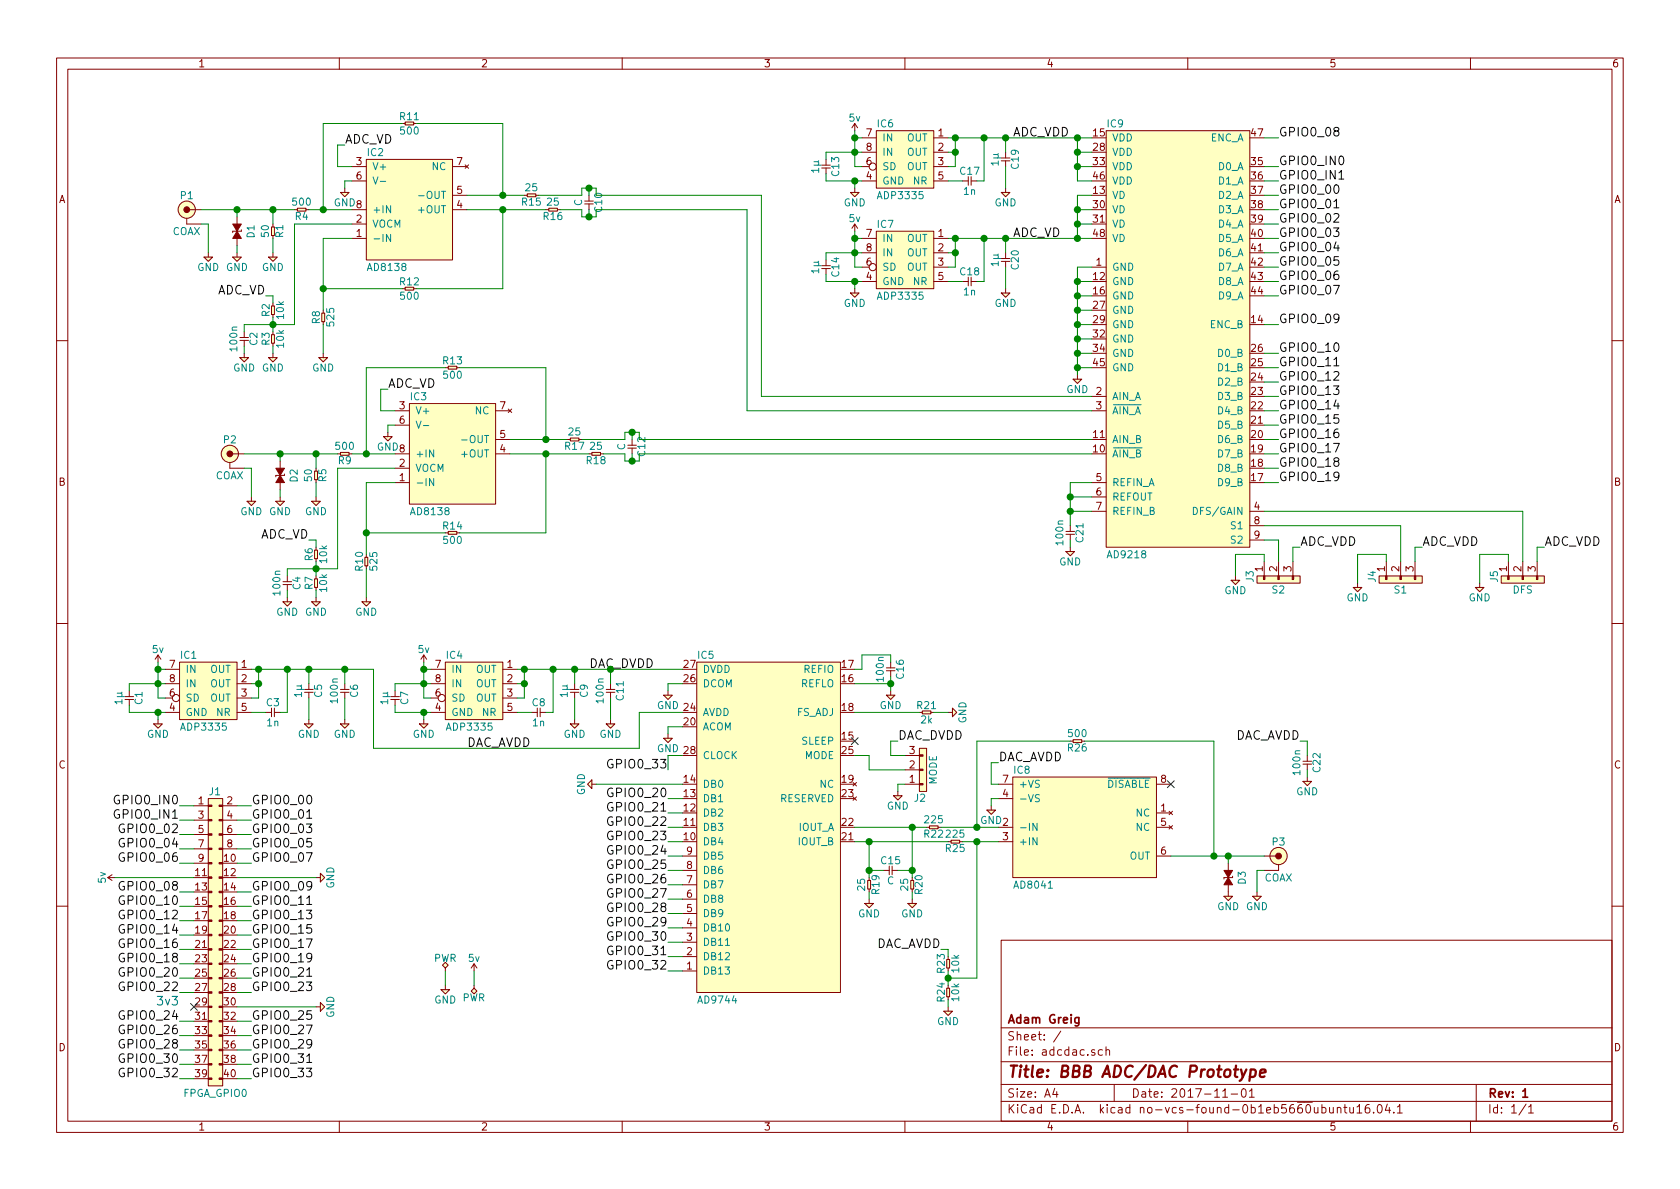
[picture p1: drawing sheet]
<svg xmlns="http://www.w3.org/2000/svg" width="297mm" height="210mm" viewBox="0 0 297 210" stroke-linecap="round" stroke-linejoin="round" font-family="sans-serif">
<defs><g id="words">
<text font-size="2.8" fill="#840000" x="178" y="190.5">Title: BBB ADC/DAC Prototype</text>
<g font-size="2.1">
<text x="61" y="25.4">ADC_VD</text>
<text x="179.1" y="24.1">ADC_VDD</text>
<text x="226.1" y="29.2">GPIO0_IN0</text>
<text x="226.1" y="24.1">GPIO0_08</text>
<text x="226.1" y="31.7">GPIO0_IN1</text>
<text x="226.1" y="34.3">GPIO0_00</text>
<text x="179.1" y="41.9">ADC_VD</text>
<text x="226.1" y="36.8">GPIO0_01</text>
<text x="226.1" y="39.4">GPIO0_02</text>
<text x="226.1" y="41.9">GPIO0_03</text>
<text x="226.1" y="44.4">GPIO0_04</text>
<text x="226.1" y="47">GPIO0_05</text>
<text x="38.3" y="52.1">ADC_VD</text>
<text x="226.1" y="49.5">GPIO0_06</text>
<text x="226.1" y="52.1">GPIO0_07</text>
<text x="226.1" y="57.1">GPIO0_09</text>
<text x="226.1" y="62.2">GPIO0_10</text>
<text x="226.1" y="64.8">GPIO0_11</text>
<text x="68.6" y="68.6">ADC_VD</text>
<text x="226.1" y="67.3">GPIO0_12</text>
<text x="226.1" y="69.8">GPIO0_13</text>
<text x="226.1" y="72.4">GPIO0_14</text>
<text x="226.1" y="74.9">GPIO0_15</text>
<text x="226.1" y="77.5">GPIO0_16</text>
<text x="226.1" y="80">GPIO0_17</text>
<text x="226.1" y="82.5">GPIO0_18</text>
<text x="226.1" y="85.1">GPIO0_19</text>
<text x="45.9" y="95.2">ADC_VD</text>
<text x="229.9" y="96.5">ADC_VDD</text>
<text x="251.5" y="96.5">ADC_VDD</text>
<text x="273" y="96.5">ADC_VDD</text>
<text x="158.7" y="130.8">DAC_DVDD</text>
<text x="218.1" y="130.8">DAC_AVDD</text>
<text x="82.5" y="132.1">DAC_AVDD</text>
<text x="176.5" y="134.6">DAC_AVDD</text>
<text x="20.8" y="142.2">GPIO0_IN0</text>
<text x="44.4" y="142.2">GPIO0_00</text>
<text x="108.1" y="141">GPIO0_20</text>
<text x="108.1" y="143.5">GPIO0_21</text>
<text x="20.8" y="144.8">GPIO0_IN1</text>
<text x="21.7" y="147.3">GPIO0_02</text>
<text x="21.7" y="149.9">GPIO0_04</text>
<text x="44.4" y="144.8">GPIO0_01</text>
<text x="44.4" y="147.3">GPIO0_03</text>
<text x="44.4" y="149.9">GPIO0_05</text>
<text x="108.1" y="146">GPIO0_22</text>
<text x="108.1" y="148.6">GPIO0_23</text>
<text x="21.7" y="152.4">GPIO0_06</text>
<text x="44.4" y="152.4">GPIO0_07</text>
<text x="108.1" y="151.1">GPIO0_24</text>
<text x="108.1" y="153.7">GPIO0_25</text>
<text x="21.7" y="157.5">GPIO0_08</text>
<text x="21.7" y="160">GPIO0_10</text>
<text x="44.4" y="157.5">GPIO0_09</text>
<text x="44.4" y="160">GPIO0_11</text>
<text x="108.1" y="156.2">GPIO0_26</text>
<text x="108.1" y="158.7">GPIO0_27</text>
<text x="108.1" y="161.3">GPIO0_28</text>
<text x="21.7" y="162.6">GPIO0_12</text>
<text x="21.7" y="165.1">GPIO0_14</text>
<text x="21.7" y="167.6">GPIO0_16</text>
<text x="44.4" y="162.6">GPIO0_13</text>
<text x="44.4" y="165.1">GPIO0_15</text>
<text x="44.4" y="167.6">GPIO0_17</text>
<text x="108.1" y="163.8">GPIO0_29</text>
<text x="108.1" y="166.4">GPIO0_30</text>
<text x="154.6" y="167.6">DAC_AVDD</text>
<text x="21.7" y="170.2">GPIO0_18</text>
<text x="21.7" y="172.7">GPIO0_20</text>
<text x="44.4" y="170.2">GPIO0_19</text>
<text x="44.4" y="172.7">GPIO0_21</text>
<text x="108.1" y="168.9">GPIO0_31</text>
<text x="108.1" y="171.4">GPIO0_32</text>
<text x="21.7" y="175.3">GPIO0_22</text>
<text x="44.4" y="175.3">GPIO0_23</text>
<text x="21.7" y="180.3">GPIO0_24</text>
<text x="21.7" y="182.9">GPIO0_26</text>
<text x="21.7" y="185.4">GPIO0_28</text>
<text x="44.4" y="180.3">GPIO0_25</text>
<text x="44.4" y="182.9">GPIO0_27</text>
<text x="44.4" y="185.4">GPIO0_29</text>
<text x="21.7" y="188">GPIO0_30</text>
<text x="21.7" y="190.5">GPIO0_32</text>
<text x="44.4" y="188">GPIO0_31</text>
<text x="44.4" y="190.5">GPIO0_33</text>
</g>
<g font-size="2.1" fill="#008400">
<text x="104.1" y="118.1">DAC_DVDD</text>
<text x="108.1" y="135.9">GPIO0_33</text>
</g>
<text font-size="2.1" fill="#0000c2" x="28.2" y="177.8">3v3</text>
<g font-size="2.1" fill="#840000">
<text x="178" y="184">Sheet: /</text>
<text x="178" y="181">Adam Greig</text>
<text x="178" y="186.7">File: adcdac.sch</text>
<text x="178" y="196.9">KiCad E.D.A. kicad no-vcs-found-0b1eb5660ubuntu16.04.1</text>
<text x="178" y="194.1">Size: A4</text>
<text x="200" y="194.1">Date: 2017-11-01</text>
<text x="263" y="194.1">Rev: 1</text>
<text x="263" y="196.9">Id: 1/1</text>
</g>
<g font-size="1.8" fill="#840000">
<text x="35" y="11.9">1</text>
<text x="85" y="11.9">2</text>
<text x="135" y="11.9">3</text>
<text x="185" y="11.9">4</text>
<text x="235" y="11.9">5</text>
<text x="285" y="11.9">6</text>
<text x="63" y="29.2">3</text>
<text x="80.8" y="29.2">7</text>
<text x="153.2" y="29.2">6</text>
<text x="153.2" y="24.1">7</text>
<text x="153.2" y="26.7">8</text>
<text x="165.9" y="24.1">1</text>
<text x="165.9" y="26.7">2</text>
<text x="165.9" y="29.2">3</text>
<text x="193.3" y="24.1">15</text>
<text x="193.3" y="26.7">28</text>
<text x="193.3" y="29.2">33</text>
<text x="221.3" y="24.1">47</text>
<text x="221.3" y="29.2">35</text>
<text x="10.4" y="35.9">A</text>
<text x="63" y="31.7">6</text>
<text x="80.8" y="34.3">5</text>
<text x="153.2" y="31.7">4</text>
<text x="165.9" y="31.7">5</text>
<text x="193.3" y="31.7">46</text>
<text x="193.3" y="34.3">13</text>
<text x="221.3" y="31.7">36</text>
<text x="221.3" y="34.3">37</text>
<text x="285.4" y="35.9">A</text>
<text x="63" y="39.4">2</text>
<text x="63" y="41.9">1</text>
<text x="80.8" y="36.8">4</text>
<text x="153.2" y="41.9">7</text>
<text x="165.9" y="41.9">1</text>
<text x="193.3" y="36.8">30</text>
<text x="193.3" y="39.4">31</text>
<text x="193.3" y="41.9">48</text>
<text x="221.3" y="36.8">38</text>
<text x="221.3" y="39.4">39</text>
<text x="221.3" y="41.9">40</text>
<text x="153.2" y="47">6</text>
<text x="153.2" y="44.4">8</text>
<text x="165.9" y="44.4">2</text>
<text x="165.9" y="47">3</text>
<text x="193.8" y="47">1</text>
<text x="221.3" y="44.4">41</text>
<text x="221.3" y="47">42</text>
<text x="153.2" y="49.5">4</text>
<text x="165.9" y="49.5">5</text>
<text x="193.3" y="49.5">12</text>
<text x="193.3" y="52.1">16</text>
<text x="221.3" y="49.5">43</text>
<text x="221.3" y="52.1">44</text>
<text x="193.3" y="54.6">27</text>
<text x="193.3" y="57.1">29</text>
<text x="193.3" y="59.7">32</text>
<text x="221.3" y="57.1">14</text>
<text x="193.3" y="62.2">34</text>
<text x="193.3" y="64.8">45</text>
<text x="221.3" y="62.2">26</text>
<text x="221.3" y="64.8">25</text>
<text x="193.8" y="69.8">2</text>
<text x="221.3" y="67.3">24</text>
<text x="221.3" y="69.8">23</text>
<text x="70.6" y="72.4">3</text>
<text x="70.6" y="74.9">6</text>
<text x="88.4" y="72.4">7</text>
<text x="88.4" y="77.5">5</text>
<text x="193.3" y="77.5">11</text>
<text x="193.8" y="72.4">3</text>
<text x="221.3" y="72.4">22</text>
<text x="221.3" y="74.9">21</text>
<text x="221.3" y="77.5">20</text>
<text x="70.6" y="82.5">2</text>
<text x="88.4" y="80">4</text>
<text x="193.3" y="80">10</text>
<text x="221.3" y="80">19</text>
<text x="221.3" y="82.5">18</text>
<text x="10.4" y="85.9">B</text>
<text x="70.6" y="85.1">1</text>
<text x="193.8" y="85.1">5</text>
<text x="193.8" y="87.6">6</text>
<text x="221.3" y="85.1">17</text>
<text x="285.4" y="85.9">B</text>
<text x="193.8" y="90.2">7</text>
<text x="221.8" y="90.2">4</text>
<text x="221.8" y="92.7">8</text>
<text x="221.8" y="95.2">9</text>
<text x="223.3" y="101.1" transform="rotate(-90 223.3 101.1)">1</text>
<text x="225.8" y="101.1" transform="rotate(-90 225.8 101.1)">2</text>
<text x="228.3" y="101.1" transform="rotate(-90 228.3 101.1)">3</text>
<text x="244.9" y="101.1" transform="rotate(-90 244.9 101.1)">1</text>
<text x="247.4" y="101.1" transform="rotate(-90 247.4 101.1)">2</text>
<text x="249.9" y="101.1" transform="rotate(-90 249.9 101.1)">3</text>
<text x="266.4" y="101.1" transform="rotate(-90 266.4 101.1)">1</text>
<text x="269" y="101.1" transform="rotate(-90 269 101.1)">2</text>
<text x="271.5" y="101.1" transform="rotate(-90 271.5 101.1)">3</text>
<text x="30" y="118.1">7</text>
<text x="42.7" y="118.1">1</text>
<text x="77" y="118.1">7</text>
<text x="89.7" y="118.1">1</text>
<text x="121" y="118.1">27</text>
<text x="148.9" y="118.1">17</text>
<text x="30" y="125.7">4</text>
<text x="30" y="123.2">6</text>
<text x="30" y="120.6">8</text>
<text x="42.7" y="120.6">2</text>
<text x="42.7" y="123.2">3</text>
<text x="42.7" y="125.7">5</text>
<text x="77" y="125.7">4</text>
<text x="77" y="123.2">6</text>
<text x="77" y="120.6">8</text>
<text x="89.7" y="120.6">2</text>
<text x="89.7" y="123.2">3</text>
<text x="89.7" y="125.7">5</text>
<text x="121" y="120.6">26</text>
<text x="148.9" y="120.6">16</text>
<text x="148.9" y="125.7">18</text>
<text x="121" y="128.3">20</text>
<text x="148.9" y="130.8">15</text>
<text x="10.4" y="135.9">C</text>
<text x="148.9" y="133.3">25</text>
<text x="160.8" y="135.9">2</text>
<text x="160.8" y="133.3">3</text>
<text x="285.4" y="135.9">C</text>
<text x="35.1" y="142.2">1</text>
<text x="40.2" y="142.2">2</text>
<text x="121" y="138.4">14</text>
<text x="121" y="141">13</text>
<text x="121" y="143.5">12</text>
<text x="148.9" y="138.4">19</text>
<text x="148.9" y="141">23</text>
<text x="160.8" y="138.4">1</text>
<text x="177.3" y="138.4">7</text>
<text x="177.3" y="141">4</text>
<text x="205.3" y="138.4">8</text>
<text x="205.3" y="143.5">1</text>
<text x="35.1" y="144.8">3</text>
<text x="35.1" y="147.3">5</text>
<text x="35.1" y="149.9">7</text>
<text x="40.2" y="144.8">4</text>
<text x="40.2" y="147.3">6</text>
<text x="40.2" y="149.9">8</text>
<text x="121" y="146">11</text>
<text x="121" y="148.6">10</text>
<text x="148.9" y="146">22</text>
<text x="148.9" y="148.6">21</text>
<text x="177.3" y="148.6">3</text>
<text x="205.3" y="146">5</text>
<text x="34.6" y="154.9">11</text>
<text x="35.1" y="152.4">9</text>
<text x="39.7" y="152.4">10</text>
<text x="39.7" y="154.9">12</text>
<text x="121.4" y="151.1">9</text>
<text x="121.4" y="153.7">8</text>
<text x="205.3" y="151.1">6</text>
<text x="34.6" y="157.5">13</text>
<text x="34.6" y="160">15</text>
<text x="39.7" y="157.5">14</text>
<text x="39.7" y="160">16</text>
<text x="121.4" y="156.2">7</text>
<text x="121.4" y="158.7">6</text>
<text x="121.4" y="161.3">5</text>
<text x="34.6" y="162.6">17</text>
<text x="34.6" y="165.1">19</text>
<text x="34.6" y="167.6">21</text>
<text x="39.7" y="162.6">18</text>
<text x="39.7" y="165.1">20</text>
<text x="39.7" y="167.6">22</text>
<text x="121.4" y="163.8">4</text>
<text x="121.4" y="166.4">3</text>
<text x="34.6" y="170.2">23</text>
<text x="34.6" y="172.7">25</text>
<text x="39.7" y="170.2">24</text>
<text x="39.7" y="172.7">26</text>
<text x="121.4" y="168.9">2</text>
<text x="121.4" y="171.4">1</text>
<text x="34.6" y="175.3">27</text>
<text x="34.6" y="177.8">29</text>
<text x="39.7" y="175.3">28</text>
<text x="39.7" y="177.8">30</text>
<text x="10.4" y="185.9">D</text>
<text x="34.6" y="180.3">31</text>
<text x="34.6" y="182.9">33</text>
<text x="34.6" y="185.4">35</text>
<text x="39.7" y="180.3">32</text>
<text x="39.7" y="182.9">34</text>
<text x="39.7" y="185.4">36</text>
<text x="285.4" y="185.9">D</text>
<text x="34.6" y="188">37</text>
<text x="34.6" y="190.5">39</text>
<text x="39.7" y="188">38</text>
<text x="39.7" y="190.5">40</text>
<text x="35" y="199.9">1</text>
<text x="85" y="199.9">2</text>
<text x="135" y="199.9">3</text>
<text x="185" y="199.9">4</text>
<text x="235" y="199.9">5</text>
<text x="285" y="199.9">6</text>
</g>
<g font-size="1.8" fill="#008484">
<text x="70.8" y="21.3">R11</text>
<text x="70.9" y="23.8">500</text>
<text x="150.2" y="21.5">5v</text>
<text x="155.2" y="22.5">IC6</text>
<text x="195.8" y="22.5">IC9</text>
<text x="65" y="27.6">IC2</text>
<text x="156" y="25">IN</text>
<text x="156" y="27.6">IN</text>
<text x="160.4" y="25">OUT</text>
<text x="160.4" y="27.6">OUT</text>
<text x="176.6" y="29.2" transform="rotate(-90 176.6 29.2)">1µ</text>
<text x="180.1" y="29.8" transform="rotate(-90 180.1 29.8)">C19</text>
<text x="196.6" y="25">VDD</text>
<text x="196.6" y="27.6">VDD</text>
<text x="214" y="25">ENC_A</text>
<text x="32" y="35.2">P1</text>
<text x="65.8" y="30.1">V+</text>
<text x="74.7" y="35.2">-OUT</text>
<text x="76.4" y="30.1">NC</text>
<text x="93" y="33.8">25</text>
<text x="144.8" y="30.5" transform="rotate(-90 144.8 30.5)">1µ</text>
<text x="148.4" y="31.1" transform="rotate(-90 148.4 31.1)">C13</text>
<text x="155.4" y="35.2">ADP3335</text>
<text x="156" y="32.6">GND</text>
<text x="156" y="30.1">SD</text>
<text x="160.4" y="30.1">OUT</text>
<text x="161.5" y="32.6">NR</text>
<text x="169.8" y="30.9">C17</text>
<text x="170.4" y="34.5">1n</text>
<text x="196.6" y="30.1">VDD</text>
<text x="196.6" y="32.6">VDD</text>
<text x="196.6" y="35.2">VD</text>
<text x="215.4" y="30.1">D0_A</text>
<text x="215.4" y="32.6">D1_A</text>
<text x="215.4" y="35.2">D2_A</text>
<text x="30.5" y="41.6">COAX</text>
<text x="47.5" y="41.9" transform="rotate(-90 47.5 41.9)">50</text>
<text x="51.8" y="36.4">500</text>
<text x="52.2" y="38.9">R4</text>
<text x="59" y="36.5">GND8</text>
<text x="65.8" y="37.7">+IN</text>
<text x="65.8" y="40.3">VOCM</text>
<text x="74.2" y="37.7">+OUT</text>
<text x="92.3" y="36.4">R15</text>
<text x="96.1" y="38.9">R16</text>
<text x="96.8" y="36.4">25</text>
<text x="102.9" y="36.4" transform="rotate(-90 102.9 36.4)">C</text>
<text x="106.5" y="37.4" transform="rotate(-90 106.5 37.4)">C10</text>
<text x="149.2" y="36.5">GND</text>
<text x="150.2" y="39.3">5v</text>
<text x="155.2" y="40.3">IC7</text>
<text x="175.8" y="36.5">GND</text>
<text x="196.6" y="37.7">VD</text>
<text x="196.6" y="40.3">VD</text>
<text x="215.4" y="37.7">D3_A</text>
<text x="215.4" y="40.3">D4_A</text>
<text x="34.9" y="47.9">GND GND</text>
<text x="45" y="42.1" transform="rotate(-90 45 42.1)">D1</text>
<text x="46.3" y="47.9">GND</text>
<text x="50.1" y="42" transform="rotate(-90 50.1 42)">R1</text>
<text x="65.2" y="47.9">AD8138</text>
<text x="65.8" y="42.8">-IN</text>
<text x="156" y="47.9">SD</text>
<text x="156" y="42.8">IN</text>
<text x="156" y="45.3">IN</text>
<text x="160.4" y="42.8">OUT</text>
<text x="160.4" y="45.3">OUT</text>
<text x="160.4" y="47.9">OUT</text>
<text x="176.6" y="47" transform="rotate(-90 176.6 47)">1µ</text>
<text x="180.1" y="47.6" transform="rotate(-90 180.1 47.6)">C20</text>
<text x="196.6" y="42.8">VD</text>
<text x="196.6" y="47.9">GND</text>
<text x="215.4" y="42.8">D5_A</text>
<text x="215.4" y="45.3">D6_A</text>
<text x="215.4" y="47.9">D7_A</text>
<text x="70.8" y="50.5">R12</text>
<text x="70.9" y="53">500</text>
<text x="144.8" y="48.3" transform="rotate(-90 144.8 48.3)">1µ</text>
<text x="148.4" y="48.9" transform="rotate(-90 148.4 48.9)">C14</text>
<text x="155.4" y="53">ADP3335</text>
<text x="156" y="50.4">GND</text>
<text x="161.5" y="50.4">NR</text>
<text x="169.8" y="48.7">C18</text>
<text x="170.4" y="52.2">1n</text>
<text x="196.6" y="50.4">GND</text>
<text x="196.6" y="53">GND</text>
<text x="215.4" y="50.4">D8_A</text>
<text x="215.4" y="53">D9_A</text>
<text x="47.7" y="56" transform="rotate(-90 47.7 56)">R2</text>
<text x="50.2" y="56.3" transform="rotate(-90 50.2 56.3)">10k</text>
<text x="56.6" y="57.2" transform="rotate(-90 56.6 57.2)">R8</text>
<text x="59.1" y="57.6" transform="rotate(-90 59.1 57.6)">525</text>
<text x="149.2" y="54.3">GND</text>
<text x="175.8" y="54.3">GND</text>
<text x="196.6" y="55.5">GND</text>
<text x="196.6" y="58">GND</text>
<text x="214" y="58">ENC_B</text>
<text x="41.2" y="65.7">GND GND</text>
<text x="42" y="61.9" transform="rotate(-90 42 61.9)">100n</text>
<text x="45.5" y="61.1" transform="rotate(-90 45.5 61.1)">C2</text>
<text x="47.7" y="61.1" transform="rotate(-90 47.7 61.1)">R3</text>
<text x="50.2" y="61.4" transform="rotate(-90 50.2 61.4)">10k</text>
<text x="55.2" y="65.7">GND</text>
<text x="78.4" y="64.4">R13</text>
<text x="196.6" y="60.6">GND</text>
<text x="196.6" y="63.1">GND</text>
<text x="196.6" y="65.7">GND</text>
<text x="215.4" y="63.1">D0_B</text>
<text x="215.4" y="65.7">D1_B</text>
<text x="72.6" y="70.8">IC3</text>
<text x="78.5" y="67">500</text>
<text x="188.5" y="69.5">GND</text>
<text x="196.6" y="70.7">AIN_A</text>
<text x="215.4" y="68.2">D2_B</text>
<text x="215.4" y="70.7">D3_B</text>
<text x="73.4" y="73.3">V+</text>
<text x="84" y="73.3">NC</text>
<text x="100.6" y="77">25</text>
<text x="196.6" y="73.3">AIN_A</text>
<text x="215.4" y="73.3">D4_B</text>
<text x="215.4" y="75.8">D5_B</text>
<text x="39.6" y="78.4">P2</text>
<text x="59.5" y="79.5">500</text>
<text x="59.8" y="82.1">R9</text>
<text x="66.6" y="79.7">GND8</text>
<text x="73.4" y="80.9">+IN</text>
<text x="73.4" y="83.4">VOCM</text>
<text x="81.8" y="80.9">+OUT</text>
<text x="82.3" y="78.4">-OUT</text>
<text x="99.9" y="79.5">R17</text>
<text x="103.8" y="82.1">R18</text>
<text x="104.4" y="79.5">25</text>
<text x="110.5" y="79.6" transform="rotate(-90 110.5 79.6)">C</text>
<text x="114.1" y="80.6" transform="rotate(-90 114.1 80.6)">C12</text>
<text x="196.6" y="78.4">AIN_B</text>
<text x="196.6" y="80.9">AIN_B</text>
<text x="215.4" y="78.4">D6_B</text>
<text x="215.4" y="80.9">D7_B</text>
<text x="215.4" y="83.4">D8_B</text>
<text x="38.1" y="84.8">COAX</text>
<text x="52.6" y="85.2" transform="rotate(-90 52.6 85.2)">D2</text>
<text x="55.2" y="85" transform="rotate(-90 55.2 85)">50</text>
<text x="57.7" y="85.2" transform="rotate(-90 57.7 85.2)">R5</text>
<text x="73.4" y="86">-IN</text>
<text x="196.6" y="86">REFIN_A</text>
<text x="196.6" y="88.5">REFOUT</text>
<text x="215.4" y="86">D9_B</text>
<text x="42.5" y="91.1">GND GND</text>
<text x="53.9" y="91.1">GND</text>
<text x="72.8" y="91.1">AD8138</text>
<text x="78.4" y="93.6">R14</text>
<text x="191.6" y="95.9" transform="rotate(-90 191.6 95.9)">C21</text>
<text x="196.6" y="91.1">REFIN_B</text>
<text x="211.5" y="91.1">DFS/GAIN</text>
<text x="217.8" y="93.6">S1</text>
<text x="55.3" y="99.2" transform="rotate(-90 55.3 99.2)">R6</text>
<text x="57.8" y="99.5" transform="rotate(-90 57.8 99.5)">10k</text>
<text x="64.2" y="100.9" transform="rotate(-90 64.2 100.9)">R10</text>
<text x="66.7" y="100.8" transform="rotate(-90 66.7 100.8)">525</text>
<text x="78.5" y="96.2">500</text>
<text x="187.3" y="100">GND</text>
<text x="188" y="96.2" transform="rotate(-90 188 96.2)">100n</text>
<text x="196" y="98.7">AD9218</text>
<text x="217.8" y="96.1">S2</text>
<text x="49.6" y="105.1" transform="rotate(-90 49.6 105.1)">100n</text>
<text x="53.1" y="104.2" transform="rotate(-90 53.1 104.2)">C4</text>
<text x="55.3" y="104.2" transform="rotate(-90 55.3 104.2)">R7</text>
<text x="57.8" y="104.6" transform="rotate(-90 57.8 104.6)">10k</text>
<text x="216.5" y="105.1">GND</text>
<text x="221.7" y="102.9" transform="rotate(-90 221.7 102.9)">J3</text>
<text x="225" y="104.9">S2</text>
<text x="238.1" y="106.3">GND</text>
<text x="243.3" y="102.9" transform="rotate(-90 243.3 102.9)">J4</text>
<text x="246.6" y="104.9">S1</text>
<text x="259.7" y="106.3">GND</text>
<text x="264.8" y="102.9" transform="rotate(-90 264.8 102.9)">J5</text>
<text x="267.5" y="104.9">DFS</text>
<text x="48.8" y="108.9">GND GND</text>
<text x="62.8" y="108.9">GND</text>
<text x="27" y="115.5">5v</text>
<text x="32" y="116.5">IC1</text>
<text x="32.8" y="119">IN</text>
<text x="37.2" y="119">OUT</text>
<text x="74" y="115.5">5v</text>
<text x="79" y="116.5">IC4</text>
<text x="79.8" y="119">IN</text>
<text x="84.2" y="119">OUT</text>
<text x="123.4" y="116.5">IC5</text>
<text x="124.2" y="119">DVDD</text>
<text x="142.2" y="119">REFIO</text>
<text x="159.8" y="120" transform="rotate(-90 159.8 120)">C16</text>
<text x="21.6" y="124.5" transform="rotate(-90 21.6 124.5)">1µ</text>
<text x="25.2" y="124.6" transform="rotate(-90 25.2 124.6)">C1</text>
<text x="32.8" y="124.1">SD</text>
<text x="32.8" y="121.5">IN</text>
<text x="37.2" y="121.5">OUT</text>
<text x="37.2" y="124.1">OUT</text>
<text x="47.1" y="124.9">C3</text>
<text x="53.4" y="123.2" transform="rotate(-90 53.4 123.2)">1µ</text>
<text x="56.9" y="123.3" transform="rotate(-90 56.9 123.3)">C5</text>
<text x="59.7" y="124.2" transform="rotate(-90 59.7 124.2)">100n</text>
<text x="63.3" y="123.3" transform="rotate(-90 63.3 123.3)">C6</text>
<text x="68.6" y="124.5" transform="rotate(-90 68.6 124.5)">1µ</text>
<text x="72.2" y="124.6" transform="rotate(-90 72.2 124.6)">C7</text>
<text x="79.8" y="124.1">SD</text>
<text x="79.8" y="121.5">IN</text>
<text x="84.2" y="121.5">OUT</text>
<text x="84.2" y="124.1">OUT</text>
<text x="94.1" y="124.9">C8</text>
<text x="100.4" y="123.2" transform="rotate(-90 100.4 123.2)">1µ</text>
<text x="103.9" y="123.3" transform="rotate(-90 103.9 123.3)">C9</text>
<text x="106.7" y="124.2" transform="rotate(-90 106.7 124.2)">100n</text>
<text x="110.3" y="123.8" transform="rotate(-90 110.3 123.8)">C11</text>
<text x="116.2" y="125.4">GND 24</text>
<text x="124.2" y="121.5">DCOM</text>
<text x="141.6" y="121.5">REFLO</text>
<text x="155.5" y="125.4">GND</text>
<text x="156.3" y="120.4" transform="rotate(-90 156.3 120.4)">100n</text>
<text x="162.2" y="125.4">R21</text>
<text x="26" y="130.5">GND</text>
<text x="32.2" y="129.2">ADP3335</text>
<text x="32.8" y="126.6">GND</text>
<text x="38.3" y="126.6">NR</text>
<text x="47.2" y="128.4">1n</text>
<text x="52.7" y="130.5">GND</text>
<text x="59" y="130.5">GND</text>
<text x="73" y="130.5">GND</text>
<text x="79.2" y="129.2">ADP3335</text>
<text x="79.8" y="126.6">GND</text>
<text x="85.3" y="126.6">NR</text>
<text x="94.2" y="128.4">1n</text>
<text x="99.6" y="130.5">GND</text>
<text x="106" y="130.5">GND</text>
<text x="124.2" y="126.6">AVDD</text>
<text x="124.2" y="129.2">ACOM</text>
<text x="140.8" y="126.6">FS_ADJ</text>
<text x="141.8" y="131.7">SLEEP</text>
<text x="162.9" y="127.9">2k</text>
<text x="170.9" y="127.9" transform="rotate(-90 170.9 127.9)">GND</text>
<text x="189" y="130.3">500</text>
<text x="124.2" y="134.2">CLOCK</text>
<text x="142.3" y="134.2">MODE</text>
<text x="179.3" y="136.8">IC8</text>
<text x="188.8" y="132.9">R26</text>
<text x="229.9" y="136.9" transform="rotate(-90 229.9 136.9)">100n</text>
<text x="233.5" y="136.5" transform="rotate(-90 233.5 136.5)">C22</text>
<text x="37" y="140.6">J1</text>
<text x="103.4" y="140.6" transform="rotate(-90 103.4 140.6)">GND</text>
<text x="124.2" y="139.3">DB0</text>
<text x="124.2" y="141.9">DB1</text>
<text x="137.8" y="141.9">RESERVED</text>
<text x="145" y="139.3">NC</text>
<text x="156.8" y="143.2">GND</text>
<text x="161.7" y="141.8">J2</text>
<text x="165.7" y="138.8" transform="rotate(-90 165.7 138.8)">MODE</text>
<text x="180.1" y="139.3">+VS</text>
<text x="180.1" y="141.9">-VS</text>
<text x="195.7" y="139.3">DISABLE</text>
<text x="229.2" y="140.6">GND</text>
<text x="124.2" y="144.4">DB2</text>
<text x="124.2" y="146.9">DB3</text>
<text x="124.2" y="149.5">DB4</text>
<text x="141.1" y="146.9">IOUT_A</text>
<text x="141.1" y="149.5">IOUT_B</text>
<text x="163.4" y="148.1">R22</text>
<text x="163.6" y="145.6">225</text>
<text x="167.4" y="148.1">225</text>
<text x="173.3" y="145.7">GND2</text>
<text x="180.1" y="146.9">-IN</text>
<text x="180.1" y="149.5">+IN</text>
<text x="200.9" y="144.4">NC</text>
<text x="200.9" y="146.9">NC</text>
<text x="225" y="149.5">P3</text>
<text x="124.2" y="152">DB5</text>
<text x="124.2" y="154.6">DB6</text>
<text x="155.9" y="152.8">C15</text>
<text x="167.3" y="150.7">R25</text>
<text x="199.7" y="152">OUT</text>
<text x="223.5" y="155.9">COAX</text>
<text x="18.7" y="156.2" transform="rotate(-90 18.7 156.2)">5v</text>
<text x="59.1" y="157.1" transform="rotate(-90 59.1 157.1)">GND</text>
<text x="124.2" y="157.1">DB7</text>
<text x="124.2" y="159.6">DB8</text>
<text x="153" y="157.4" transform="rotate(-90 153 157.4)">25</text>
<text x="155.5" y="158.1" transform="rotate(-90 155.5 158.1)">R19</text>
<text x="156.8" y="156.4">C</text>
<text x="160.6" y="157.4" transform="rotate(-90 160.6 157.4)">25</text>
<text x="163.1" y="158.1" transform="rotate(-90 163.1 158.1)">R20</text>
<text x="179.5" y="157.1">AD8041</text>
<text x="215.2" y="161">GND GND</text>
<text x="220.3" y="156.4" transform="rotate(-90 220.3 156.4)">D3</text>
<text x="124.2" y="162.2">DB9</text>
<text x="124.2" y="164.7">DB10</text>
<text x="124.2" y="167.3">DB11</text>
<text x="151.7" y="162.2">GND</text>
<text x="159.3" y="162.2">GND</text>
<text x="76.7" y="170.1">PWR</text>
<text x="82.9" y="170.1">5v</text>
<text x="124.2" y="169.8">DB12</text>
<text x="124.2" y="172.3">DB13</text>
<text x="167.1" y="172" transform="rotate(-90 167.1 172)">R23</text>
<text x="169.6" y="171.9" transform="rotate(-90 169.6 171.9)">10k</text>
<text x="76.8" y="177.5">GND PWR</text>
<text x="123.6" y="177.5">AD9744</text>
<text x="167.1" y="177.1" transform="rotate(-90 167.1 177.1)">R24</text>
<text x="169.6" y="177" transform="rotate(-90 169.6 177)">10k</text>
<text x="59.1" y="180" transform="rotate(-90 59.1 180)">GND</text>
<text x="165.7" y="181.3">GND</text>
<text x="32.5" y="194">FPGA_GPIO0</text>
</g>
<text font-size="1.8" fill="#008400" x="116.2" y="133">GND 28</text>
</g></defs>
<g fill="none" stroke="#840000" stroke-width=".18">
<path d="M10 10.3h277v189.9h-277zM12 12.2h273v186.1h-273zM60 10.3v1.9M110 10.3v1.9M160 10.3v1.9M210 10.3v1.9M260 10.3v1.9M33 37.1h2.6M33 38.6v1h2.6M41.9 38.3v1.3M52.6 36.8h1.5v.5h-1.5zM60.2 34h1.5l-.7 .8z"/>
<path d="M61 33.3v.7M62.2 29.5h2.6M62.2 32h2.6M62.2 37.1h2.6M62.2 39.6h2.6M64.8 28.2h15.2v17.8h-15.2zM71.6 21.6h1.6v.5h-1.6zM80 29.5h2.5M80 37.1h2.5M80 34.5h2.5M82.2 29.2l.7 .6M82.9 29.2l-.7 .6"/>
<path d="M93.2 34.3h1.5v.5h-1.5zM97 36.8h1.6v.5h-1.6zM103.4 35.6h1.5M103.4 36.1h1.5M104.1 34.5v1.1M104.1 36.1v1M145.3 29.2h1.5M145.3 29.7h1.5M146 28.2v1M146 29.7v1M150.4 34h1.5l-.8 .8zM150.6 22.6l.5-.8v1.3"/>
<path d="M151.1 21.8l.5 .8M151.1 33.3v.7M151.1 39.6l.5 .8M152.4 29.5h1.3M152.4 32h2.5M152.4 24.4h2.5M152.4 26.9h2.5M154.9 23.1h10.2v10.2h-10.2zM165.1 29.5h2.5M165.1 32h2.5M165.1 24.4h2.5M165.1 26.9h2.5"/>
<path d="M170.2 32h1M171.2 31.2v1.6M171.7 32h1M171.7 31.2v1.6M177 34h1.6l-.8 .8zM177 27.9h1.6M177 28.4h1.6M177.8 26.9v1M177.8 28.4v1.1M177.8 33.3v.7M195.6 23.1h25.4v73.7h-25.4zM36.1 45.5h1.5l-.8 .7z"/>
<path d="M36.8 44.7v.8M41.1 45.5h1.6l-.8 .7zM41.9 42.2v1.2M41.9 44.7v.8M42.4 59.7h1.5M42.7 40.6v.3h-1.6v.2M43.2 58.7v1M47.5 45.5h1.5l-.7 .7zM48 40.1h.5v1.6h-.5zM48 54.1h.5v1.5h-.5zM48 59.2h.5v1.5h-.5zM48.3 44.7v.8"/>
<path d="M56.9 55.4h.5v1.5h-.5zM62.2 42.2h2.6M71.6 50.8h1.6v.5h-1.6zM145.3 47h1.5M145.3 47.5h1.5M146 46v1M146 47.5v1M150.4 51.8h1.5l-.8 .8zM150.6 40.4l.5-.8v1.3M151.1 51v.8M152.4 47.2h1.3M152.4 42.2h2.5"/>
<path d="M152.4 44.7h2.5M152.4 49.8h2.5M154.9 40.9h10.2v10.1h-10.2zM165.1 47.2h2.5M165.1 42.2h2.5M165.1 44.7h2.5M165.1 49.8h2.5M170.2 49.8h1M171.2 49v1.5M171.7 49v1.5M171.7 49.8h1M177 51.8h1.6l-.8 .8z"/>
<path d="M177 45.7h1.6M177 46.2h1.6M177.8 44.7v1M177.8 46.2v1M177.8 51v.8M193 47.2h2.6M10 60.2h2M42.4 63.2h1.5l-.7 .8zM42.4 60.2h1.5M43.2 60.2v1M43.2 62.5v.7M47.5 63.2h1.5l-.7 .8z"/>
<path d="M48.3 62.5v.7M56.4 63.2h1.5l-.8 .8zM57.1 62.5v.7M67.8 77.2h1.5l-.7 .8zM68.6 76.4v.8M69.8 72.6h2.6M69.8 75.2h2.6M72.4 71.4h15.2v17.7h-15.2zM79.2 64.8h1.6v.5h-1.6zM87.6 72.6h2.6M87.6 77.7h2.6M89.9 72.3l.6 .6"/>
<path d="M90.5 72.3l-.6 .6M100.8 77.5h1.6v.5h-1.6zM111 78.7h1.5M111 79.2h1.5M111.8 77.7v1M111.8 79.2v1.1M189.7 67.1h1.6l-.8 .7zM190.5 66.3v.8M193 70.1h2.6M193 72.6h2.6M285 60.2h2M40.6 80.3h2.6"/>
<path d="M40.6 81.8v1h2.6M43.7 88.6h1.5l-.8 .8zM44.4 87.9v.7M48.8 88.6h1.5l-.8 .8zM49.5 81.5v1.3M49.5 85.3v1.3M49.5 87.9v.7M50.3 83.8v.3h-1.5v.2M55.1 88.6h1.5l-.7 .8zM55.6 83.3h.5v1.5h-.5zM55.6 97.3h.5v1.5h-.5zM55.9 87.9v.7"/>
<path d="M60.2 80h1.5v.5h-1.5zM64.5 98.5h.5v1.6h-.5zM69.8 85.3h2.6M69.8 80.3h2.6M69.8 82.8h2.6M79.2 94h1.6v.5h-1.6zM87.6 80.3h2.6M104.6 80h1.6v.5h-1.6zM188.5 97.5h1.5l-.8 .8zM188.5 94h1.5M188.5 94.5h1.5M189.2 93v1"/>
<path d="M189.2 94.5v1M189.2 96.8v.7M193 85.3h2.6M193 87.9h2.6M193 90.4h2.6M221 90.4h2.5M221 93h2.5M221 95.5h2.5M223.5 99.3v2.5M226.1 99.3v2.5M228.6 99.3v2.5M245.1 99.3v2.5"/>
<path d="M247.6 99.3v2.5M250.2 99.3v2.5M266.7 99.3v2.5M269.2 99.3v2.5M271.8 99.3v2.5M10 110.3h2M27.4 116.6l.5-.8v1.3M27.9 115.8l.5 .8M29.2 118.4h2.5M31.7 117.1h10.2v10.1h-10.2zM41.9 118.4h2.5M50 106.4h1.6l-.8 .8z"/>
<path d="M50 102.9h1.6M50 103.4h1.6M50.8 101.8v1.1M50.8 103.4v1M50.8 105.7v.7M55.1 106.4h1.5l-.7 .8zM55.6 102.4h.5v1.5h-.5zM55.9 105.7v.7M64 106.4h1.5l-.7 .8zM64.8 105.7v.7M74.4 116.6l.5-.8v1.3M74.9 115.8l.5 .8"/>
<path d="M76.2 118.4h2.5M78.7 117.1h10.2v10.1h-10.2zM88.9 118.4h2.5M123.2 117.1h25.4v58.4h-25.4zM156.7 118.1h1.5M156.7 118.6h1.5M157.5 117.1v1M157.5 118.6v1M217.7 102.6h1.5l-.8 .8zM218.4 101.8v.8M222.2 101.8h7.7v1.3h-7.7zM239.3 103.9h1.5l-.8 .7z"/>
<path d="M240 103.1v.8M243.8 101.8h7.7v1.3h-7.7zM260.9 103.9h1.5l-.8 .7zM261.6 103.1v.8M265.4 101.8h7.6v1.3h-7.6zM285 110.3h2M22.1 123.2h1.5M22.1 123.7h1.5M22.9 122.2v1M22.9 123.7v1M27.2 128h1.5l-.8 .8zM27.9 127.2v.8"/>
<path d="M29.2 120.9h2.5M29.2 123.4h1.3M29.2 126h2.5M41.9 120.9h2.5M41.9 123.4h2.5M41.9 126h2.5M47 126h1M48 125.2v1.5M48.5 126h1M48.5 125.2v1.5M53.8 128h1.6l-.8 .8zM53.8 121.9h1.6"/>
<path d="M53.8 122.4h1.6M54.6 120.9v1M54.6 122.4v1M54.6 127.2v.8M60.2 128h1.5l-.7 .8zM60.2 121.9h1.5M60.2 122.4h1.5M61 120.9v1M61 122.4v1M61 127.2v.8M69.1 123.2h1.5M69.1 123.7h1.5"/>
<path d="M69.8 122.2v1M69.8 123.7v1M74.2 128h1.5l-.8 .8zM74.9 127.2v.8M76.2 120.9h2.5M76.2 123.4h1.3M76.2 126h2.5M88.9 120.9h2.5M88.9 123.4h2.5M88.9 126h2.5M94 126h1M95 125.2v1.5"/>
<path d="M95.5 126h1M95.5 125.2v1.5M100.8 128h1.6l-.8 .8zM100.8 121.9h1.6M100.8 122.4h1.6M101.6 120.9v1M101.6 122.4v1M101.6 127.2v.8M104.6 137.9v1.5l-.7-.7zM104.6 138.7h.8M107.2 128h1.5l-.8 .8zM107.2 121.9h1.5"/>
<path d="M107.2 122.4h1.5M107.9 120.9v1M107.9 122.4v1M107.9 127.2v.8M117.3 122.9h1.6l-.8 .8zM117.3 130.6h1.6l-.8 .7zM118.1 122.2v.7M118.1 129.8v.8M150.8 138.4l.6 .6M151.4 138.4l-.6 .6M156.7 122.9h1.5l-.7 .8zM157.5 122.2v.7"/>
<path d="M158.7 139.9v.8M160 138.7h2.6M160 136.1h2.6M160 133.6h2.6M162.6 132.3h1.2v7.6h-1.2zM163.1 125.7h1.5v.5h-1.5zM167.6 126h.8M168.4 125.2l.8 .8-.8 .7zM176.5 138.7h2.6M179.1 137.4h25.4v17.8h-25.4zM189.7 130.8h1.6v.5h-1.6zM204.5 138.7h2.5"/>
<path d="M230.4 138.2h1.5l-.8 .7zM230.4 134.6h1.5M230.4 135.1h1.5M231.1 133.6v1M231.1 135.1v1M231.1 137.4v.8M19.8 154.7l-.8 .5M20.3 155.2h-1.3l.8 .5M34.3 142.5h2.5M34.3 145h2.5M34.3 147.6h2.5M34.3 150.1h2.5"/>
<path d="M34.3 152.6h2.5M36.8 141.2h2.6v50.8h-2.6zM39.4 142.5h2.5M39.4 145h2.5M39.4 147.6h2.5M39.4 150.1h2.5M55.9 155.2h.7M56.6 154.4l.8 .8-.8 .8zM120.6 151.4h2.6M120.6 153.9h2.6M120.6 156.5h2.6M120.6 159h2.6"/>
<path d="M150.8 140.9l.6 .6M151.4 140.9l-.6 .6M152.9 159.8h1.5l-.7 .7zM153.4 155.7h.5v1.5h-.5zM153.7 159v.8M156.2 153.9h1M157.2 153.2v1.5M157.7 153.9h1M157.7 153.2v1.5M158 140.7h1.5l-.8 .8zM160.5 159.8h1.6l-.8 .7zM161 155.7h.5v1.5h-.5z"/>
<path d="M161.3 159v.8M164.3 146h1.6v.6h-1.6zM168.1 148.6h1.6v.5h-1.6zM174.5 143.3h1.5l-.7 .7zM175.3 142.5v.8M176.5 141.2h2.6M176.5 146.3h2.6M176.5 148.8h2.6M204.5 151.4h2.5M204.5 146.3h2.5M204.5 143.8h2.5M206.7 143.5l.6 .6"/>
<path d="M206.7 146l.6 .6M207.3 143.5l-.6 .6M207.3 146l-.6 .6M216.4 158.5h1.5l-.7 .8zM217.2 152.6v1.3M217.2 156.5v2M217.9 154.9v.3h-1.5v.2M221.5 158.5h1.5l-.8 .8zM222.2 157.7v.8M223.5 151.4h2.6M226.1 152.9v1h-2.6M10 160.2h2"/>
<path d="M55.9 178h.7M56.6 177.3l.8 .7-.8 .8zM78 175h1.5l-.8 .8zM78.2 170.7l.5-.5 .5 .5-.5 .5zM78.7 171.2v.5M78.7 174.2v.8M83.3 171.2l.5-.8v1.3M83.8 174.7l.5 .6-.5 .5-.5-.5zM83.8 170.4l.5 .8M83.8 174.2v.5M120.6 161.5h2.6M120.6 164.1h2.6"/>
<path d="M120.6 166.6h2.6M120.6 169.2h2.6M120.6 171.7h2.6M166.9 178.8h1.5l-.8 .8zM167.4 169.7h.5v1.5h-.5zM167.4 174.7h.5v1.6h-.5zM167.6 178v.8M177 166.3h108v32h-108zM285 160.2h2M60 198.3v1.9M110 198.3v1.9M160 198.3v1.9"/>
<path d="M177 194.8h108M177 191.8h108M177 187.8h108M177 181.8h108M186.5 192.5l-.4 1h1M186.8 193v1M187.6 182.3l-1.3 2M194.9 185.7l-.4-.1-.3 .3 .1 .6 .2 .1 .4-.1M195.6 185.7l.2-.1 .3 .1 .1 .9M195.6 185.1v1.5M197 191.8v3M210 198.3v1.9"/>
<path d="M216.2 193l.4-.5v1.5M216.2 194h.8M217.7 193.5h1.1M219.6 192.7l.4-.2a.94 .94 0 0 1 0 1.5 .82 .82 0 0 1-.4-1.3zM220.9 193l.4-.5v1.5M220.9 194h.9M233.7 195.9l.5-.1 .2 .3v.6l-.2 .1-.5-.1M235.1 195.8v.8a.39 .39 0 0 0 .6 .1M235.7 195.8v1M236.4 196l.3-.2 .3 .1 .1 .9M236.4 195.8v1M237.6 195.8h.6"/>
<path d="M237.8 195.3v1.3l.4 .2M238.7 195.8v.9l.4 .1 .2-.1M239.3 195.8v1M239.9 195.8l.5-.5v1.5M239.9 196.8h.9M242.1 195.3a.59 .59 0 0 0-.7 .7v.7l.3 .1 .4-.1 .1-.5-.1-.2-.4-.1-.3 .3M242.9 196.7v.1M243.6 195.5l.3-.2a.8 .8 0 0 1 .5 .8 .8 .8 0 0 1-.5 .7l-.3-.1-.1-.4zM245.3 195.2l-.4 1.1h1M245.6 195.8v1M246.4 196.7v.1M247.1 195.8l.4-.5v1.5"/>
<path d="M247.1 196.8h.8M260 198.3v1.9M261 191.8v6.5M269.8 195.2l-1.2 2M270.3 195.8l.4-.5v1.5M270.3 196.8h.8"/>
<circle cx="33" cy="37.1" r="1.52"/>
<circle cx="154.3" cy="29.5" r=".63"/>
<circle cx="154.3" cy="47.2" r=".63"/>
<circle cx="40.6" cy="80.3" r="1.52"/>
<circle cx="31.1" cy="123.4" r=".63"/>
<circle cx="78.1" cy="123.4" r=".63"/>
<circle cx="226.1" cy="151.4" r="1.52"/>
</g>
<path d="M190.8 179.9v1.2l-.3 .3h-.4M190.8 180l-.5-.1-.3 .3 .1 .6 .2 .1 .5-.1M269.2 193l.5-.5v1.5M269.2 194h.9" fill="none" stroke="#840000" stroke-width=".3"/>
<path d="M220.4 189.1l-.9 1.8-.3 .2M221.1 189.2l.6-.1 .3 .2v.2l-.1 .8a.69 .69 0 0 1-.9 0M221.2 189.1l-.3 2M222.8 189.8l1-.2-.1-.4-.5-.1-.4 .3v.9l.2 .1 .6-.1" fill="none" stroke="#840000" stroke-width=".41"/>
<g fill="#ffffc2" stroke="#ffffc2" stroke-width=".18">
<path d="M36.8 141.2h2.6v50.8h-2.6z"/>
<path d="M56.6 154.4l.8 .8-.8 .8z"/>
<path d="M56.6 177.3l.8 .7-.8 .8z"/>
<path d="M195.6 23.1h25.4v73.7h-25.4z"/>
<path d="M123.2 117.1h25.4v58.4h-25.4z"/>
<path d="M179.1 137.4h25.4v17.8h-25.4z"/>
<path d="M64.8 28.2h15.2v17.8h-15.2z"/>
<path d="M78.7 117.1h10.2v10.1h-10.2z"/>
<path d="M189.7 67.1h1.6l-.8 .7z"/>
<path d="M117.3 122.9h1.6l-.8 .8z"/>
<path d="M117.3 130.6h1.6l-.8 .7z"/>
<path d="M74.2 128h1.5l-.8 .8z"/>
<path d="M100.8 128h1.6l-.8 .8z"/>
<path d="M154.9 23.1h10.2v10.2h-10.2z"/>
<path d="M150.4 34h1.5l-.8 .8z"/>
<path d="M177 34h1.6l-.8 .8z"/>
<path d="M154.9 40.9h10.2v10.1h-10.2z"/>
<path d="M150.4 51.8h1.5l-.8 .8z"/>
<path d="M177 51.8h1.6l-.8 .8z"/>
<path d="M31.7 117.1h10.2v10.1h-10.2z"/>
<path d="M27.2 128h1.5l-.8 .8z"/>
<path d="M53.8 128h1.6l-.8 .8z"/>
<path d="M107.2 128h1.5l-.8 .8z"/>
<path d="M60.2 128h1.5l-.7 .8z"/>
<path d="M153.4 155.7h.5v1.5h-.5z"/>
<path d="M161 155.7h.5v1.5h-.5z"/>
<path d="M152.9 159.8h1.5l-.7 .7z"/>
<path d="M160.5 159.8h1.6l-.8 .7z"/>
<path d="M164.3 146h1.6v.6h-1.6z"/>
<path d="M168.1 148.6h1.6v.5h-1.6z"/>
<path d="M189.7 130.8h1.6v.5h-1.6z"/>
<path d="M167.4 169.7h.5v1.5h-.5z"/>
<path d="M167.4 174.7h.5v1.6h-.5z"/>
<path d="M166.9 178.8h1.5l-.8 .8z"/>
<path d="M221.5 158.5h1.5l-.8 .8z"/>
<path d="M216.4 158.5h1.5l-.7 .8z"/>
<path d="M174.5 143.3h1.5l-.7 .7z"/>
<path d="M230.4 138.2h1.5l-.8 .7z"/>
<path d="M156.7 122.9h1.5l-.7 .8z"/>
<path d="M163.1 125.7h1.5v.5h-1.5z"/>
<path d="M168.4 125.2l.8 .8-.8 .7z"/>
<path d="M162.6 132.3h1.2v7.6h-1.2z"/>
<path d="M158 140.7h1.5l-.8 .8z"/>
<path d="M222.2 101.8h7.7v1.3h-7.7z"/>
<path d="M243.8 101.8h7.7v1.3h-7.7z"/>
<path d="M265.4 101.8h7.6v1.3h-7.6z"/>
<path d="M217.7 102.6h1.5l-.8 .8z"/>
<path d="M239.3 103.9h1.5l-.8 .7z"/>
<path d="M260.9 103.9h1.5l-.8 .7z"/>
<path d="M188.5 97.5h1.5l-.8 .8z"/>
<path d="M36.1 45.5h1.5l-.8 .7z"/>
<path d="M41.1 45.5h1.6l-.8 .7z"/>
<path d="M48 40.1h.5v1.6h-.5z"/>
<path d="M47.5 45.5h1.5l-.7 .7z"/>
<path d="M52.6 36.8h1.5v.5h-1.5z"/>
<path d="M48 54.1h.5v1.5h-.5z"/>
<path d="M48 59.2h.5v1.5h-.5z"/>
<path d="M47.5 63.2h1.5l-.7 .8z"/>
<path d="M56.9 55.4h.5v1.5h-.5z"/>
<path d="M56.4 63.2h1.5l-.8 .8z"/>
<path d="M71.6 50.8h1.6v.5h-1.6z"/>
<path d="M71.6 21.6h1.6v.5h-1.6z"/>
<path d="M93.2 34.3h1.5v.5h-1.5z"/>
<path d="M97 36.8h1.6v.5h-1.6z"/>
<path d="M42.4 63.2h1.5l-.7 .8z"/>
<path d="M72.4 71.4h15.2v17.7h-15.2z"/>
<path d="M43.7 88.6h1.5l-.8 .8z"/>
<path d="M48.8 88.6h1.5l-.8 .8z"/>
<path d="M55.6 83.3h.5v1.5h-.5z"/>
<path d="M55.1 88.6h1.5l-.7 .8z"/>
<path d="M60.2 80h1.5v.5h-1.5z"/>
<path d="M55.6 97.3h.5v1.5h-.5z"/>
<path d="M55.6 102.4h.5v1.5h-.5z"/>
<path d="M55.1 106.4h1.5l-.7 .8z"/>
<path d="M64.5 98.5h.5v1.6h-.5z"/>
<path d="M64 106.4h1.5l-.7 .8z"/>
<path d="M79.2 94h1.6v.5h-1.6z"/>
<path d="M79.2 64.8h1.6v.5h-1.6z"/>
<path d="M100.8 77.5h1.6v.5h-1.6z"/>
<path d="M104.6 80h1.6v.5h-1.6z"/>
<path d="M50 106.4h1.6l-.8 .8z"/>
<path d="M78 175h1.5l-.8 .8z"/>
<path d="M78.2 170.7l.5-.5 .5 .5-.5 .5z"/>
<path d="M83.8 174.7l.5 .6-.5 .5-.5-.5z"/>
<path d="M60.2 34h1.5l-.7 .8z"/>
<path d="M67.8 77.2h1.5l-.7 .8z"/>
<path d="M104.6 137.9v1.5l-.7-.7z"/>
<circle cx="226.1" cy="151.4" r="1.52"/>
<circle cx="33" cy="37.1" r="1.52"/>
<circle cx="40.6" cy="80.3" r="1.52"/>
</g>
<g fill="#840000" stroke="#840000" stroke-width=".18">
<path d="M38.7 142.4h.7v.2h-.7z"/>
<path d="M36.8 142.4h.7v.2h-.7z"/>
<path d="M38.7 144.9h.7v.3h-.7z"/>
<path d="M36.8 144.9h.7v.3h-.7z"/>
<path d="M38.7 147.4h.7v.3h-.7z"/>
<path d="M36.8 147.4h.7v.3h-.7z"/>
<path d="M38.7 150h.7v.2h-.7z"/>
<path d="M36.8 150h.7v.2h-.7z"/>
<path d="M38.7 152.5h.7v.3h-.7z"/>
<path d="M36.8 152.5h.7v.3h-.7z"/>
<path d="M38.7 155.1h.7v.2h-.7z"/>
<path d="M36.8 155.1h.7v.2h-.7z"/>
<path d="M38.7 157.6h.7v.3h-.7z"/>
<path d="M36.8 157.6h.7v.3h-.7z"/>
<path d="M38.7 160.1h.7v.3h-.7z"/>
<path d="M36.8 160.1h.7v.3h-.7z"/>
<path d="M38.7 162.7h.7v.2h-.7z"/>
<path d="M36.8 162.7h.7v.2h-.7z"/>
<path d="M38.7 165.2h.7v.3h-.7z"/>
<path d="M36.8 165.2h.7v.3h-.7z"/>
<path d="M38.7 167.8h.7v.2h-.7z"/>
<path d="M36.8 167.8h.7v.2h-.7z"/>
<path d="M38.7 170.3h.7v.3h-.7z"/>
<path d="M36.8 170.3h.7v.3h-.7z"/>
<path d="M38.7 172.8h.7v.3h-.7z"/>
<path d="M36.8 172.8h.7v.3h-.7z"/>
<path d="M38.7 175.4h.7v.2h-.7z"/>
<path d="M36.8 175.4h.7v.2h-.7z"/>
<path d="M38.7 177.9h.7v.3h-.7z"/>
<path d="M36.8 177.9h.7v.3h-.7z"/>
<path d="M38.7 180.5h.7v.2h-.7z"/>
<path d="M36.8 180.5h.7v.2h-.7z"/>
<path d="M38.7 183h.7v.3h-.7z"/>
<path d="M36.8 183h.7v.3h-.7z"/>
<path d="M38.7 185.5h.7v.3h-.7z"/>
<path d="M36.8 185.5h.7v.3h-.7z"/>
<path d="M38.7 188.1h.7v.2h-.7z"/>
<path d="M36.8 188.1h.7v.2h-.7z"/>
<path d="M38.7 190.6h.7v.3h-.7z"/>
<path d="M36.8 190.6h.7v.3h-.7z"/>
<path d="M216.4 153.9h1.5l-.7 1.3z"/>
<path d="M217.2 155.2l.7 1.3h-1.5z"/>
<path d="M162.6 138.6h.6v.2h-.6z"/>
<path d="M162.6 136h.6v.3h-.6z"/>
<path d="M162.6 133.5h.6v.2h-.6z"/>
<path d="M223.4 101.8h.2v.7h-.2z"/>
<path d="M225.9 101.8h.3v.7h-.3z"/>
<path d="M228.5 101.8h.2v.7h-.2z"/>
<path d="M245 101.8h.2v.7h-.2z"/>
<path d="M247.5 101.8h.3v.7h-.3z"/>
<path d="M250.1 101.8h.2v.7h-.2z"/>
<path d="M266.6 101.8h.2v.7h-.2z"/>
<path d="M269.1 101.8h.3v.7h-.3z"/>
<path d="M271.7 101.8h.2v.7h-.2z"/>
<path d="M41.1 39.6h1.6l-.8 1.3z"/>
<path d="M41.9 40.9l.8 1.3h-1.6z"/>
<path d="M48.8 82.8h1.5l-.8 1.3z"/>
<path d="M49.5 84.1l.8 1.2h-1.5z"/>
<circle cx="226.1" cy="151.4" r=".51"/>
<circle cx="33" cy="37.1" r=".51"/>
<circle cx="40.6" cy="80.3" r=".51"/>
</g>
<g fill="none" stroke="#000" stroke-width=".18">
<path d="M235.8 36.7h.9M236.7 31.7h.9M235.8 50.5h1l-.7 1.5M236.2 42.8l-.4 1.1h1M235.8 78.4h1l-.7 1.5M235.8 64.7h.9M236.2 70.7l-.4 1.1h1M108.3 139.4a.71 .71 0 0 0-.9 .7 .71 .71 0 0 0 .9 .7l.1-.6h-.3M108.3 134.4a.71 .71 0 0 0-.9 .6 .71 .71 0 0 0 .9 .7l.1-.6h-.3M21.9 145.8a.71 .71 0 0 0-.9 .7 .71 .71 0 0 0 .9 .7l.1-.6h-.3M21.9 148.3a.71 .71 0 0 0-.9 .7 .71 .71 0 0 0 .9 .7l.1-.6h-.3M21.9 150.9a.71 .71 0 0 0-.9 .7 .71 .71 0 0 0 .9 .6l.1-.5h-.3"/>
<path d="M21.9 156a.71 .71 0 0 0-.9 .6 .71 .71 0 0 0 .9 .7l.1-.6h-.3M21.9 158.5a.71 .71 0 0 0-.9 .7 .71 .71 0 0 0 .9 .7l.1-.6h-.3M54.2 150.8h1l-.7 1.5M54.2 144.7h.9M54.2 159.9h.9M108.3 142a.71 .71 0 0 0-.9 .7 .71 .71 0 0 0 .9 .7l.1-.6h-.3M108.3 144.5a.71 .71 0 0 0-.9 .7 .71 .71 0 0 0 .9 .7l.1-.6h-.3M108.3 147.1a.71 .71 0 0 0-.9 .6 .71 .71 0 0 0 .9 .7l.1-.6h-.3M108.3 149.6a.71 .71 0 0 0-.9 .7 .71 .71 0 0 0 .9 .7l.1-.6h-.3M108.3 152.1a.71 .71 0 0 0-.9 .7 .71 .71 0 0 0 .9 .7l.1-.6h-.3M108.3 154.7a.71 .71 0 0 0-.9 .7 .71 .71 0 0 0 .9 .7l.1-.6h-.3M108.3 157.2a.71 .71 0 0 0-.9 .7 .71 .71 0 0 0 .9 .7l.1-.6h-.3"/>
<path d="M108.3 159.8a.71 .71 0 0 0-.9 .6 .71 .71 0 0 0 .9 .7l.1-.6h-.3M21.9 161a.71 .71 0 0 0-.9 .7 .71 .71 0 0 0 .9 .7l.1-.6h-.3M21.9 163.6a.71 .71 0 0 0-.9 .7 .71 .71 0 0 0 .9 .6l.1-.5h-.3M21.9 166.1a.71 .71 0 0 0-.9 .7 .71 .71 0 0 0 .9 .7l.1-.6h-.3M21.9 168.7a.71 .71 0 0 0-.9 .6 .71 .71 0 0 0 .9 .7l.1-.6h-.3M21.9 171.2a.71 .71 0 0 0-.9 .7 .71 .71 0 0 0 .9 .7l.1-.6h-.3M21.9 173.7a.71 .71 0 0 0-.9 .7 .71 .71 0 0 0 .9 .7l.1-.6h-.3M21.9 178.8a.71 .71 0 0 0-.9 .7 .71 .71 0 0 0 .9 .7l.1-.6h-.3M54.2 166h1l-.7 1.6M54.2 172.6h.9M108.3 162.3a.71 .71 0 0 0-.9 .7 .71 .71 0 0 0 .9 .7l.1-.6h-.3M108.3 164.8a.71 .71 0 0 0-.9 .7 .71 .71 0 0 0 .9 .7l.1-.6h-.3"/>
<path d="M108.3 167.4a.71 .71 0 0 0-.9 .7 .71 .71 0 0 0 .9 .7l.1-.6h-.3M108.3 169.9a.71 .71 0 0 0-.9 .7 .71 .71 0 0 0 .9 .7l.1-.6h-.3M21.9 181.4a.71 .71 0 0 0-.9 .6 .71 .71 0 0 0 .9 .7l.1-.6h-.3M21.9 183.9a.71 .71 0 0 0-.9 .7 .71 .71 0 0 0 .9 .7l.1-.6h-.3M21.9 186.4a.71 .71 0 0 0-.9 .7 .71 .71 0 0 0 .9 .7l.1-.6h-.3M21.9 189a.71 .71 0 0 0-.9 .7 .71 .71 0 0 0 .9 .6l.1-.5h-.3M54.2 181.3h1l-.7 1.5M54.2 187.9h.9"/>
</g>
<path d="M66 31.3l.4 1.3 .4-1.3M67.2 32.1h1M74 34.6h1M69.1 41.4v1.3l-.8-1.3v1.3M73.6 74.5l.4 1.2 .4-1.2M74.9 75.3h.9M81.6 77.8h1M76.7 84.6v1.3l-.8-1.3v1.3M211 89.7a.64 .64 0 0 1 .7 .6 .64 .64 0 0 1-.7 .7zM183.4 145.6v1.3l-.8-1.3v1.3M183.8 140.6l-.5-.1-.2 .1v.4l.6 .2 .1 .3-.3 .3-.4-.1M128.3 167.2h.7" fill="none" stroke="#008484" stroke-width=".18"/>
<path d="M150.5 130.4l1.2 1.3M151.7 130.4l-1.2 1.3M206.4 138.1l1.2 1.2M207.6 138.1l-1.2 1.2M33.7 177.4l1.2 1.3M34.9 177.4l-1.2 1.3" fill="none" stroke="#000084" stroke-width=".18"/>
<g fill="none" stroke="#008400" stroke-width=".18">
<path d="M35.6 37.1h16.5M35.6 39.6h1.2v5.1M41.9 37.1v1.2M48.3 37.1v2.5M54.6 37.1h7.6M61 25.6h-1.3v3.9h2.5M62.2 39.6h-10.1v17.8h-8.9v1.3M62.2 32h-1.2v1.3M71.1 21.8h-14v15.3M73.7 21.8h15.2v12.7M82.5 34.5h10.2M82.5 37.1h14"/>
<path d="M88.9 37.1v13.9h-15.2M95.2 34.5h7.7v-1.2h2.5v1.2h29.2v35.6h58.4M99.1 37.1h3.8v1.2h2.5v-1.2h26.7v35.5h60.9M104.1 33.3v1.2M104.1 37.1v1.2M146 30.7v1.3h6.4M151.1 24.4h1.3M151.1 23.1v6.4h1.3M151.1 32v1.3M152.4 26.9h-6.4v1.3M167.6 24.4h25.4M167.6 32h2.6"/>
<path d="M167.6 26.9h1.3M168.9 24.4v5.1h-1.3M174 24.4v7.6h-1.3M177.8 24.4v2.5M177.8 29.5v3.8M190.5 24.4v7.6h2.5M190.5 29.5h2.5M190.5 37.1h2.5M190.5 39.6h2.5M190.5 26.9h2.5M193 34.5h-2.5v7.7M223.5 24.4h2.6"/>
<path d="M223.5 29.5h2.6M223.5 32h2.6M223.5 34.5h2.6M223.5 37.1h2.6M223.5 39.6h2.6M41.9 43.4v1.3M47 52.3h1.3v1.3M48.3 42.2v2.5M48.3 56.1v2.6M57.1 57.4v5.1M57.1 51h14M62.2 42.2h-5.1v12.7"/>
<path d="M146 48.5v1.3h6.4M151.1 40.9v6.3h1.3M151.1 42.2h1.3M151.1 49.8v1.2M152.4 44.7h-6.4v1.3M167.6 49.8h2.6M167.6 42.2h25.4M167.6 44.7h1.3M168.9 42.2v5h-1.3M174 42.2v7.6h-1.3M177.8 42.2v2.5M177.8 47.2v3.8"/>
<path d="M190.5 59.9h2.5M190.5 57.4h2.5M190.5 54.9h2.5M190.5 52.3h2.5M190.5 49.8h2.5M193 47.2h-2.5v19.1M223.5 47.2h2.6M223.5 57.4h2.6M223.5 52.3h2.6M223.5 49.8h2.6M223.5 42.2h2.6M223.5 44.7h2.6"/>
<path d="M43.2 61.2v1.3M48.3 61.2v1.3M68.6 68.8h-1.3v3.8h2.5M69.8 75.2h-1.2v1.2M78.7 65h-13.9v15.3M81.3 65h15.2v12.7M90.2 77.7h10.1M102.9 77.7h7.6v-1.3h2.5v1.3h80M111.8 76.4v1.3M190.5 65h2.5M190.5 62.5h2.5M223.5 65h2.6"/>
<path d="M223.5 62.5h2.6M223.5 67.6h2.6M223.5 70.1h2.6M223.5 72.6h2.6M223.5 75.2h2.6M223.5 77.7h2.6M43.2 80.3h16.5M43.2 82.8h1.2v5.1M49.5 80.3v1.2M49.5 86.6v1.3M54.6 95.5h1.3v1.3M55.9 80.3v2.5"/>
<path d="M55.9 85.3v2.6M55.9 99.3v2.5M62.2 80.3h7.6M64.8 94.2h13.9M69.8 82.8h-10.1v17.8h-8.9v1.2M69.8 85.3h-5v12.7M90.2 80.3h13.9M96.5 80.3v13.9h-15.2M106.7 80.3h3.8v1.2h2.5v-1.2h80M111.8 80.3v1.2M189.2 90.4h3.8M189.2 87.9h3.8"/>
<path d="M189.2 95.5v1.3M193 85.3h-3.8v7.7M223.5 80.3h2.6M223.5 82.8h2.6M223.5 85.3h2.6M223.5 95.5h2.6v3.8M223.5 93h24.1v6.3M223.5 90.4h45.7v8.9M223.5 99.3v-1.3h-5.1v3.8M229.9 96.8h-1.3v2.5M245.1 99.3v-1.3h-5.1v5.1M251.5 96.8h-1.3v2.5"/>
<path d="M266.7 99.3v-1.3h-5.1v5.1M273 96.8h-1.2v2.5M27.9 118.4h1.3M27.9 117.1v6.3h1.3M44.4 118.4h21.6v13.9h47v-6.3h7.6M45.7 118.4v5h-1.3M50.8 118.4v7.6h-1.3M50.8 104.4v1.3M54.6 118.4v2.5M55.9 104.4v1.3M61 118.4v2.5M64.8 100.6v5.1"/>
<path d="M74.9 117.1v6.3h1.3M74.9 118.4h1.3M91.4 118.4h29.2M92.7 118.4v5h-1.3M97.8 118.4v7.6h-1.3M101.6 118.4v2.5M107.9 118.4v2.5M157.5 117.1v-1.3h-5.1v2.6h-1.3M157.5 119.6v2.6M22.9 124.7v1.3h6.3M27.9 126v1.2M29.2 120.9h-6.3v1.3"/>
<path d="M44.4 120.9h1.3M44.4 126h2.6M54.6 123.4v3.8M61 123.4v3.8M69.8 124.7v1.3h6.4M74.9 126v1.2M76.2 120.9h-6.4v1.3M91.4 120.9h1.3M91.4 126h2.6M101.6 123.4v3.8M105.4 138.7h15.2M107.9 123.4v3.8"/>
<path d="M120.6 128.5h-2.5v1.3M120.6 120.9h-2.5v1.3M151.1 120.9h6.4M151.1 126h11.5M151.1 133.6h2.6v2.5h6.3M158.7 131.1h-1.2v2.5h2.5M160 138.7h-1.3v1.2M165.1 126h2.5M176.5 134.9h-1.2v3.8h1.2M189.2 131.1h-16.5v15.2M191.8 131.1h22.8v20.3M229.9 131.1h1.2v2.5"/>
<path d="M231.1 136.1v1.3M20.3 155.2h14M31.7 142.5h2.6M31.7 152.6h2.6M31.7 150.1h2.6M31.7 147.6h2.6M31.7 145h2.6M31.7 157.7h2.6M41.9 155.2h14M41.9 142.5h2.5M41.9 152.6h2.5M41.9 150.1h2.5"/>
<path d="M41.9 147.6h2.5M41.9 145h2.5M41.9 157.7h2.5M118.1 141.2h2.5M118.1 143.8h2.5M118.1 146.3h2.5M118.1 148.8h2.5M118.1 151.4h2.5M118.1 153.9h2.5M118.1 156.5h2.5M118.1 159h2.5M151.1 146.3h12.7"/>
<path d="M151.1 148.8h16.5M153.7 153.9h2.5M153.7 148.8v6.4M153.7 157.7v1.3M158.7 153.9h2.6M161.3 146.3v8.9M161.3 157.7v1.3M166.4 146.3h10.1M170.2 148.8h6.3M172.7 148.8v24.2h-5.1M176.5 141.2h-1.2v1.3M207 151.4h16.5"/>
<path d="M217.2 151.4v1.2M223.5 153.9h-1.3v3.8M31.7 170.4h2.6M31.7 167.9h2.6M31.7 165.3h2.6M31.7 162.8h2.6M31.7 160.3h2.6M31.7 173h2.6M31.7 175.5h2.6M41.9 178h14M41.9 170.4h2.5M41.9 167.9h2.5"/>
<path d="M41.9 165.3h2.5M41.9 162.8h2.5M41.9 160.3h2.5M41.9 173h2.5M41.9 175.5h2.5M78.7 171.7v2.5M83.8 171.7v2.5M118.1 161.5h2.5M118.1 164.1h2.5M118.1 166.6h2.5M118.1 169.2h2.5M118.1 171.7h2.5"/>
<path d="M166.4 167.9h1.2v1.3M167.6 171.7v2.5M167.6 176.8v1.2M31.7 180.6h2.6M31.7 183.1h2.6M31.7 185.7h2.6M31.7 188.2h2.6M31.7 190.7h2.6M41.9 180.6h2.5M41.9 183.1h2.5M41.9 185.7h2.5M41.9 188.2h2.5"/>
<path d="M41.9 190.7h2.5"/>
</g>
<g fill="#008400" stroke="#008400" stroke-width=".25">
<circle cx="190.5" cy="65" r=".51"/>
<circle cx="190.5" cy="62.5" r=".51"/>
<circle cx="190.5" cy="59.9" r=".51"/>
<circle cx="190.5" cy="57.4" r=".51"/>
<circle cx="190.5" cy="54.9" r=".51"/>
<circle cx="190.5" cy="52.3" r=".51"/>
<circle cx="190.5" cy="49.8" r=".51"/>
<circle cx="74.9" cy="118.4" r=".51"/>
<circle cx="74.9" cy="120.9" r=".51"/>
<circle cx="74.9" cy="126" r=".51"/>
<circle cx="92.7" cy="120.9" r=".51"/>
<circle cx="92.7" cy="118.4" r=".51"/>
<circle cx="97.8" cy="118.4" r=".51"/>
<circle cx="151.1" cy="24.4" r=".51"/>
<circle cx="151.1" cy="26.9" r=".51"/>
<circle cx="151.1" cy="32" r=".51"/>
<circle cx="168.9" cy="26.9" r=".51"/>
<circle cx="168.9" cy="24.4" r=".51"/>
<circle cx="174" cy="24.4" r=".51"/>
<circle cx="177.8" cy="24.4" r=".51"/>
<circle cx="190.5" cy="24.4" r=".51"/>
<circle cx="190.5" cy="26.9" r=".51"/>
<circle cx="190.5" cy="29.5" r=".51"/>
<circle cx="151.1" cy="42.2" r=".51"/>
<circle cx="151.1" cy="44.7" r=".51"/>
<circle cx="151.1" cy="49.8" r=".51"/>
<circle cx="168.9" cy="44.7" r=".51"/>
<circle cx="168.9" cy="42.2" r=".51"/>
<circle cx="174" cy="42.2" r=".51"/>
<circle cx="177.8" cy="42.2" r=".51"/>
<circle cx="190.5" cy="37.1" r=".51"/>
<circle cx="190.5" cy="39.6" r=".51"/>
<circle cx="190.5" cy="42.2" r=".51"/>
<circle cx="101.6" cy="118.4" r=".51"/>
<circle cx="27.9" cy="118.4" r=".51"/>
<circle cx="27.9" cy="120.9" r=".51"/>
<circle cx="27.9" cy="126" r=".51"/>
<circle cx="45.7" cy="120.9" r=".51"/>
<circle cx="45.7" cy="118.4" r=".51"/>
<circle cx="50.8" cy="118.4" r=".51"/>
<circle cx="54.6" cy="118.4" r=".51"/>
<circle cx="61" cy="118.4" r=".51"/>
<circle cx="153.7" cy="153.9" r=".51"/>
<circle cx="161.3" cy="153.9" r=".51"/>
<circle cx="161.3" cy="146.3" r=".51"/>
<circle cx="153.7" cy="148.8" r=".51"/>
<circle cx="172.7" cy="146.3" r=".51"/>
<circle cx="172.7" cy="148.8" r=".51"/>
<circle cx="167.6" cy="173" r=".51"/>
<circle cx="214.6" cy="151.4" r=".51"/>
<circle cx="217.2" cy="151.4" r=".51"/>
<circle cx="157.5" cy="120.9" r=".51"/>
<circle cx="189.2" cy="87.9" r=".51"/>
<circle cx="189.2" cy="90.4" r=".51"/>
<circle cx="41.9" cy="37.1" r=".51"/>
<circle cx="48.3" cy="37.1" r=".51"/>
<circle cx="48.3" cy="57.4" r=".51"/>
<circle cx="57.2" cy="37.1" r=".51"/>
<circle cx="57.2" cy="51" r=".51"/>
<circle cx="88.9" cy="34.5" r=".51"/>
<circle cx="88.9" cy="37.1" r=".51"/>
<circle cx="104.1" cy="33.3" r=".51"/>
<circle cx="104.1" cy="38.3" r=".51"/>
<circle cx="49.5" cy="80.3" r=".51"/>
<circle cx="55.9" cy="80.3" r=".51"/>
<circle cx="55.9" cy="100.6" r=".51"/>
<circle cx="64.8" cy="80.3" r=".51"/>
<circle cx="64.8" cy="94.2" r=".51"/>
<circle cx="96.5" cy="77.7" r=".51"/>
<circle cx="96.5" cy="80.3" r=".51"/>
<circle cx="111.8" cy="76.4" r=".51"/>
<circle cx="111.8" cy="81.5" r=".51"/>
</g>
<use href="#words"/>
</svg>
